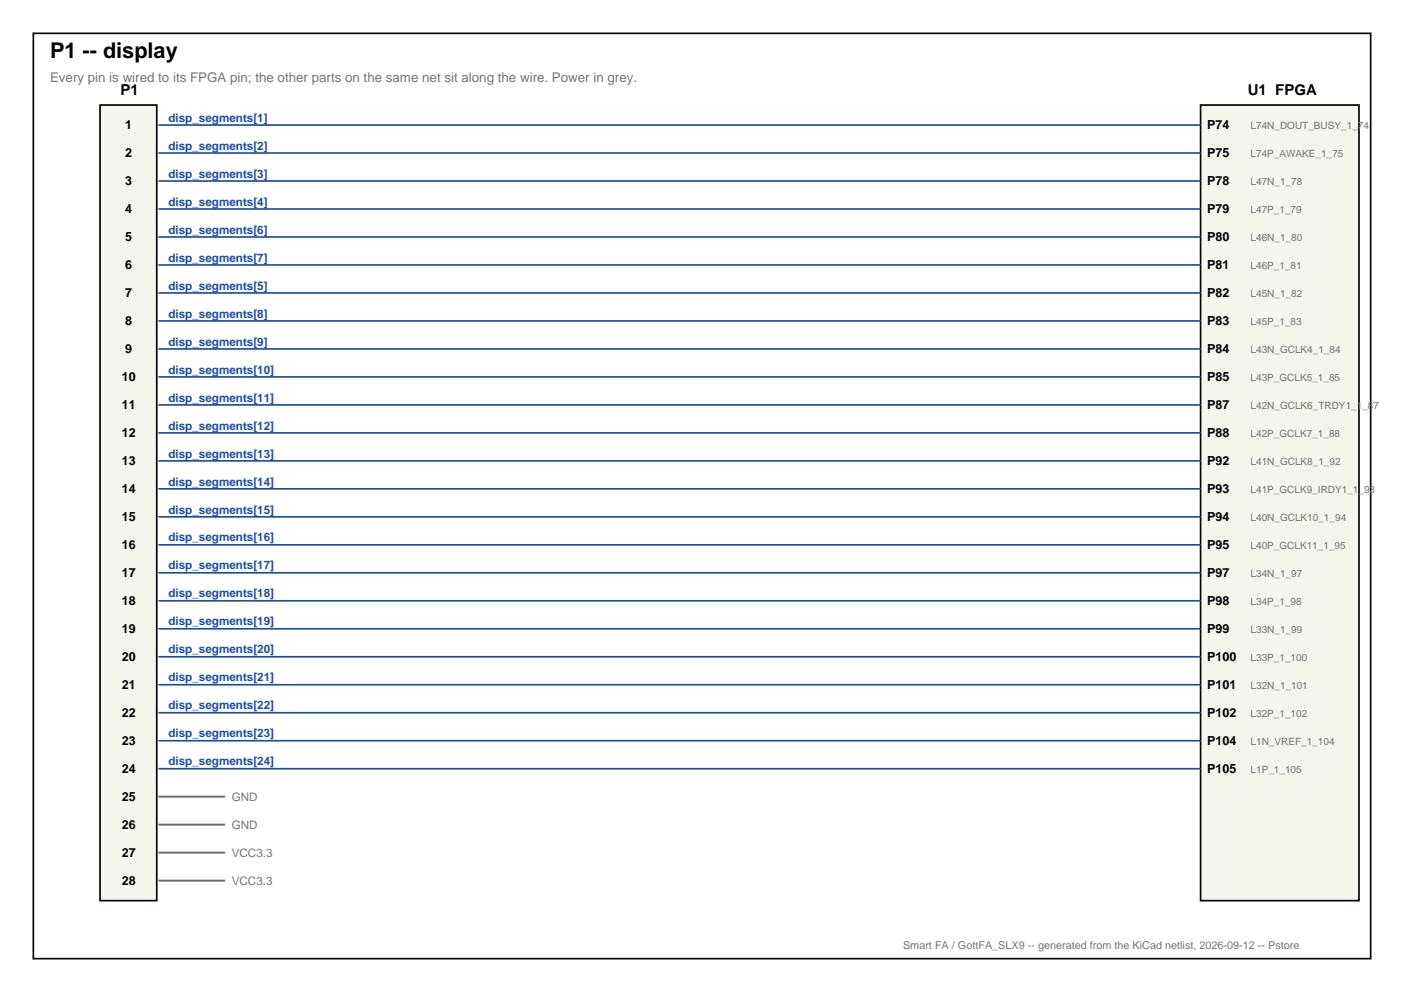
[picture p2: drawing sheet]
<svg xmlns="http://www.w3.org/2000/svg" width="297mm" height="210mm" viewBox="0 0 297 210" stroke-linecap="round" stroke-linejoin="round" font-family="sans-serif">
<defs><g id="words">
<text font-size="4.6" x="10.6" y="12.3">P1 -- display</text>
<g font-size="3.2">
<text x="25.5" y="20.1">P1</text>
<text x="264" y="20.1">U1 FPGA</text>
</g>
<text font-size="2.8" fill="#737373" x="10.6" y="17.3">Every pin is wired to its FPGA pin; the other parts on the same net sit along the wire. Power in grey.</text>
<g font-size="2.6">
<text x="26.5" y="27.3">1</text>
<text x="255.4" y="27.3">P74</text>
<text x="26.5" y="33.3">2</text>
<text x="255.4" y="33.3">P75</text>
<text x="26.5" y="39.2">3</text>
<text x="255.4" y="39.2">P78</text>
<text x="26.5" y="45.1">4</text>
<text x="255.4" y="45.1">P79</text>
<text x="26.5" y="51">5</text>
<text x="255.4" y="51">P80</text>
<text x="26.5" y="56.9">6</text>
<text x="255.4" y="56.9">P81</text>
<text x="26.5" y="62.9">7</text>
<text x="255.4" y="62.9">P82</text>
<text x="26.5" y="68.8">8</text>
<text x="255.4" y="68.8">P83</text>
<text x="26.5" y="74.7">9</text>
<text x="255.4" y="74.7">P84</text>
<text x="25.8" y="80.6">10</text>
<text x="255.4" y="80.6">P85</text>
<text x="25.8" y="86.6">11</text>
<text x="255.4" y="86.6">P87</text>
<text x="25.8" y="92.5">12</text>
<text x="255.4" y="92.5">P88</text>
<text x="25.8" y="98.4">13</text>
<text x="255.4" y="98.4">P92</text>
<text x="25.8" y="104.3">14</text>
<text x="255.4" y="104.3">P93</text>
<text x="25.8" y="110.2">15</text>
<text x="255.4" y="110.2">P94</text>
<text x="25.8" y="116.2">16</text>
<text x="255.4" y="116.2">P95</text>
<text x="25.8" y="122.1">17</text>
<text x="255.4" y="122.1">P97</text>
<text x="25.8" y="128">18</text>
<text x="255.4" y="128">P98</text>
<text x="25.8" y="133.9">19</text>
<text x="255.4" y="133.9">P99</text>
<text x="25.8" y="139.9">20</text>
<text x="255.4" y="139.9">P100</text>
<text x="25.8" y="145.8">21</text>
<text x="255.4" y="145.8">P101</text>
<text x="25.8" y="151.7">22</text>
<text x="255.4" y="151.7">P102</text>
<text x="25.8" y="157.6">23</text>
<text x="255.4" y="157.6">P104</text>
<text x="25.8" y="163.5">24</text>
<text x="255.4" y="163.5">P105</text>
<text x="25.8" y="169.5">25</text>
<text x="25.8" y="175.4">26</text>
<text x="25.8" y="181.3">27</text>
<text x="25.8" y="187.2">28</text>
</g>
<g font-size="2.5" fill="#1a4da6">
<text x="35.6" y="25.8">disp_segments[1]</text>
<text x="35.6" y="31.7">disp_segments[2]</text>
<text x="35.6" y="37.6">disp_segments[3]</text>
<text x="35.6" y="43.5">disp_segments[4]</text>
<text x="35.6" y="49.4">disp_segments[6]</text>
<text x="35.6" y="55.4">disp_segments[7]</text>
<text x="35.6" y="61.3">disp_segments[5]</text>
<text x="35.6" y="67.2">disp_segments[8]</text>
<text x="35.6" y="73.1">disp_segments[9]</text>
<text x="35.6" y="79">disp_segments[10]</text>
<text x="35.6" y="85">disp_segments[11]</text>
<text x="35.6" y="90.9">disp_segments[12]</text>
<text x="35.6" y="96.8">disp_segments[13]</text>
<text x="35.6" y="102.7">disp_segments[14]</text>
<text x="35.6" y="108.7">disp_segments[15]</text>
<text x="35.6" y="114.6">disp_segments[16]</text>
<text x="35.6" y="120.5">disp_segments[17]</text>
<text x="35.6" y="126.4">disp_segments[18]</text>
<text x="35.6" y="132.3">disp_segments[19]</text>
<text x="35.6" y="138.3">disp_segments[20]</text>
<text x="35.6" y="144.2">disp_segments[21]</text>
<text x="35.6" y="150.1">disp_segments[22]</text>
<text x="35.6" y="156">disp_segments[23]</text>
<text x="35.6" y="161.9">disp_segments[24]</text>
</g>
<g font-size="2.5" fill="#737373">
<text x="49" y="169.5">GND</text>
<text x="49" y="175.4">GND</text>
<text x="49" y="181.3">VCC3.3</text>
<text x="49" y="187.2">VCC3.3</text>
</g>
<text font-size="2.3" fill="#737373" x="191.1" y="200.7">Smart FA / GottFA_SLX9 -- generated from the KiCad netlist, 2026-09-12 -- Pstore</text>
<g font-size="2.1" fill="#737373">
<text x="264.6" y="27.3">L74N_DOUT_BUSY_1_74</text>
<text x="264.6" y="33.3">L74P_AWAKE_1_75</text>
<text x="264.6" y="39.2">L47N_1_78</text>
<text x="264.6" y="45.1">L47P_1_79</text>
<text x="264.6" y="51">L46N_1_80</text>
<text x="264.6" y="56.9">L46P_1_81</text>
<text x="264.6" y="62.9">L45N_1_82</text>
<text x="264.6" y="68.8">L45P_1_83</text>
<text x="264.6" y="74.7">L43N_GCLK4_1_84</text>
<text x="264.6" y="80.6">L43P_GCLK5_1_85</text>
<text x="264.6" y="86.6">L42N_GCLK6_TRDY1_1_87</text>
<text x="264.6" y="92.5">L42P_GCLK7_1_88</text>
<text x="264.6" y="98.4">L41N_GCLK8_1_92</text>
<text x="264.6" y="104.3">L41P_GCLK9_IRDY1_1_93</text>
<text x="264.6" y="110.2">L40N_GCLK10_1_94</text>
<text x="264.6" y="116.2">L40P_GCLK11_1_95</text>
<text x="264.6" y="122.1">L34N_1_97</text>
<text x="264.6" y="128">L34P_1_98</text>
<text x="264.6" y="133.9">L33N_1_99</text>
<text x="264.6" y="139.9">L33P_1_100</text>
<text x="264.6" y="145.8">L32N_1_101</text>
<text x="264.6" y="151.7">L32P_1_102</text>
<text x="264.6" y="157.6">L1N_VREF_1_104</text>
<text x="264.6" y="163.5">L1P_1_105</text>
</g>
</g></defs>
<path d="M7.1 7.1h282.9v195.7h-282.9z" fill="none" stroke="#000" stroke-width=".35"/>
<path d="M21.2 22.2h12v168.4h-12z" fill="#f5f5ed"/>
<path d="M21.2 22.2h12v168.4h-12z" fill="none" stroke="#000" stroke-width=".35"/>
<path d="M254 22.2h33.5v168.4h-33.5z" fill="#f5f5ed"/>
<path d="M254 22.2h33.5v168.4h-33.5z" fill="none" stroke="#000" stroke-width=".35"/>
<g fill="none" stroke="#1a4da6" stroke-width=".35">
<path d="M33.5 26.5h220.5M33.5 32.4h220.5M33.5 38.3h220.5M33.5 44.2h220.5M33.5 50.1h220.5M33.5 56.1h220.5M33.5 62h220.5M33.5 67.9h220.5M33.5 73.8h220.5M33.5 79.8h220.5M33.5 85.7h220.5M33.5 91.6h220.5"/>
<path d="M33.5 97.5h220.5M33.5 103.4h220.5M33.5 109.4h220.5M33.5 115.3h220.5M33.5 121.2h220.5M33.5 127.1h220.5M33.5 133h220.5M33.5 139h220.5M33.5 144.9h220.5M33.5 150.8h220.5M33.5 156.7h220.5M33.5 162.7h220.5"/>
</g>
<path d="M33.5 168.6h14.1M33.5 174.5h14.1M33.5 180.4h14.1M33.5 186.3h14.1" fill="none" stroke="#737373" stroke-width=".42"/>
<use href="#words"/>
</svg>
